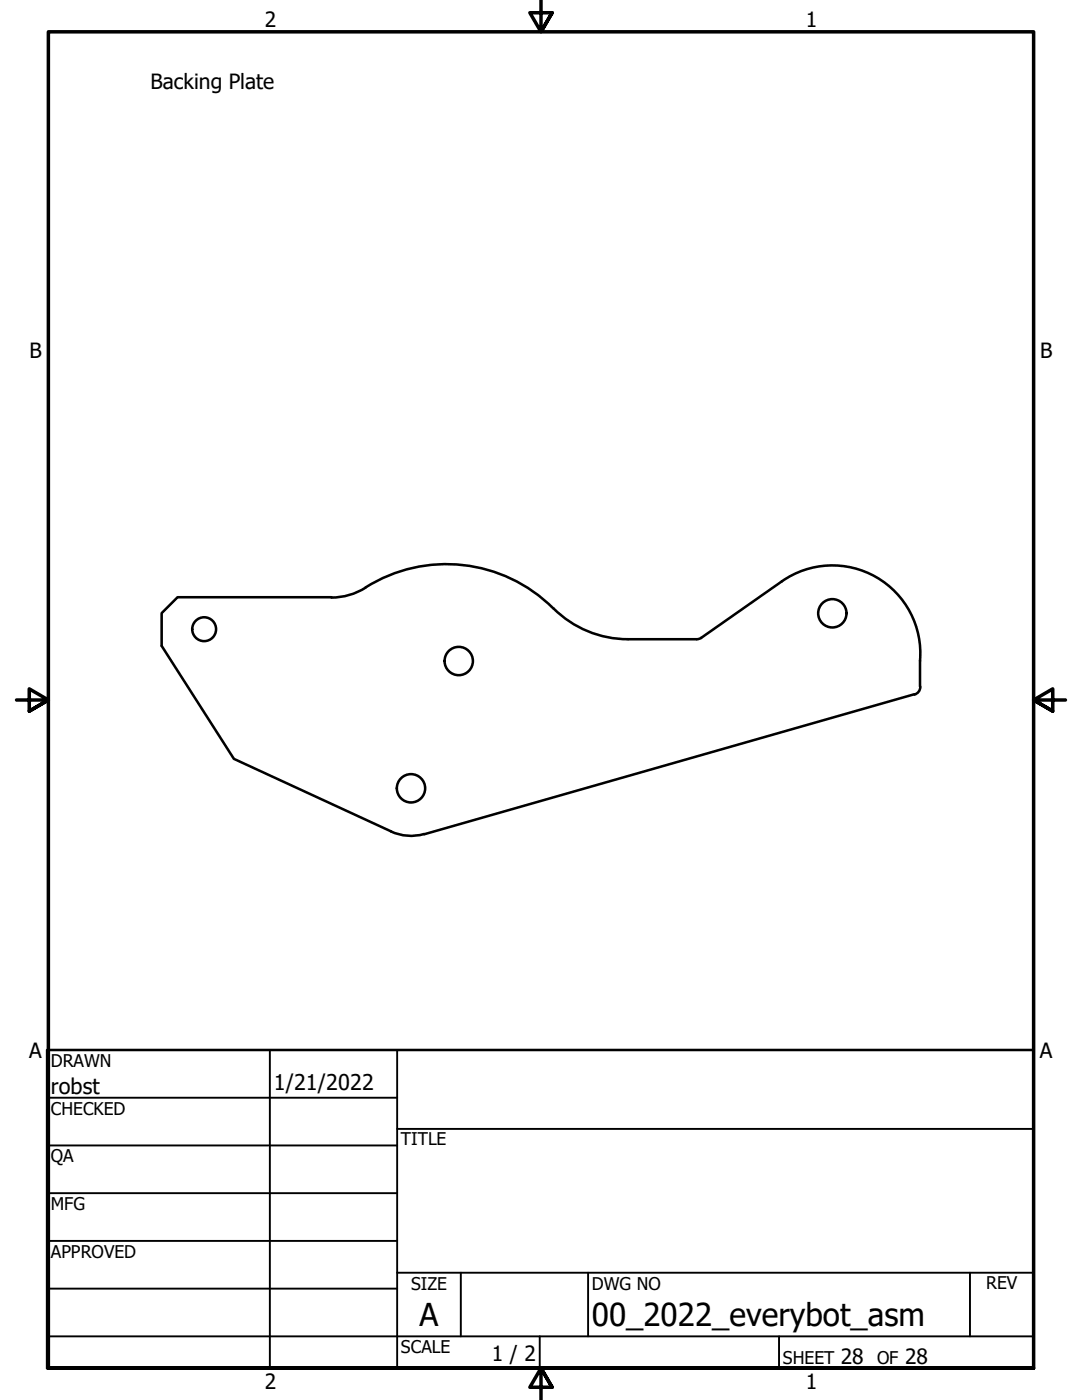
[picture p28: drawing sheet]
<svg xmlns="http://www.w3.org/2000/svg" width="216mm" height="279mm" viewBox="0 0 216 279" stroke-linecap="round" stroke-linejoin="round" font-family="sans-serif">
<defs><g id="words">
<g font-size="6.3">
<text x="83.7" y="264.5">A</text>
<text x="118.1" y="264.7">00_2022_everybot_asm</text>
</g>
<g font-size="4.3">
<text x="10.2" y="218.2">robst</text>
<text x="54.6" y="217.6">1/21/2022</text>
</g>
<g font-size="4.2">
<text x="52.8" y="5.3">2</text>
<text x="160.8" y="5.3">1</text>
<text x="30" y="17.8">Backing Plate</text>
<text x="5.9" y="71.4">B</text>
<text x="207.6" y="71.4">B</text>
<text x="5.8" y="211.1">A</text>
<text x="207.5" y="211.1">A</text>
<text x="98.1" y="271.7">1 / 2</text>
<text x="167.8" y="272.2">28</text>
<text x="180.6" y="272.2">28</text>
<text x="52.8" y="277.1">2</text>
<text x="160.8" y="277.1">1</text>
</g>
<g font-size="3.5">
<text x="10.2" y="212.9">DRAWN</text>
<text x="10.2" y="222.4">CHECKED</text>
<text x="10.2" y="232">QA</text>
<text x="80" y="228.6">TITLE</text>
<text x="10.2" y="241.5">MFG</text>
<text x="10.2" y="251">APPROVED</text>
<text x="82" y="257.4">SIZE</text>
<text x="118.1" y="257.4">DWG NO</text>
<text x="196.8" y="257.3">REV</text>
<text x="80" y="270.1">SCALE</text>
<text x="156.2" y="272.2">SHEET</text>
<text x="175" y="272.2">OF</text>
</g>
</g></defs>
<!-- layer: Visible (ANSI) -->
<g fill="none" stroke="#000" stroke-width=".51">
<path d="M66.1 119.3a12.4 12.4 0 0 0 6.8-2 30.2 30.2 0 0 1 37.5 4.1M66.2 119.2h-30.8l-3.1 3.2v6.5l14.4 22.5 31.3 14.5a9.4 9.4 0 0 0 6.6 .6M110.4 121.4a21.1 21.1 0 0 0 14.9 6.2M125.3 127.6h13.7M139.9 127.3l16.1-11.3a17.6 17.6 0 0 1 18.8-.8 17.6 17.6 0 0 1 8.8 16.7v5.1M139.9 127.3l-.9 .3M182.4 138.6l-97.8 27.9M183.6 137.1a1.62 1.62 0 0 1-1.1 1.5"/>
<circle cx="40.7" cy="125.6" r="2.38"/>
<circle cx="91.5" cy="131.9" r="2.83"/>
<circle cx="166.1" cy="122.4" r="2.83"/>
<circle cx="82" cy="157.3" r="2.83"/>
</g>
<!-- layer: Border (ANSI) -->
<path d="M107.9 0v6.4l-2.2-3.9h4.5l-2.3 3.9 2.3-3.9M3.3 139.7h6.4l-3.9-2.2v4.4l3.9-2.2-3.9 2.2M212.6 139.7h-6.4l3.9-2.2v4.4l-3.9-2.2 3.9 2.2M9.7 273v-266.6h196.5v266.6h-196.5h196.5M110.2 276.9l-2.3-3.9 2.3 3.9h-4.5l2.2-3.9v6.4" fill="none" stroke="#000" stroke-width=".7"/>
<!-- layer: Title (ANSI) -->
<g fill="none" stroke="#000" stroke-width=".38">
<path d="M9.4 219.1h69.8M53.8 209.5v63.5M79.2 209.5v63.5M9.4 228.6h69.8M9.4 238.1h69.8M79.2 225.3h127M9.4 247.6h69.8M9.4 257.2h69.8M79.2 254h127M91.9 254v12.7M117.3 254v12.7M193.5 254v12.7"/>
<path d="M9.4 266.7h196.8M107.7 266.7v6.3M155.4 266.7v6.3"/>
</g>
<path d="M9.4 209.5h196.8v63.5h-196.8z" fill="none" stroke="#000" stroke-width=".51"/>
<use href="#words"/>
</svg>
